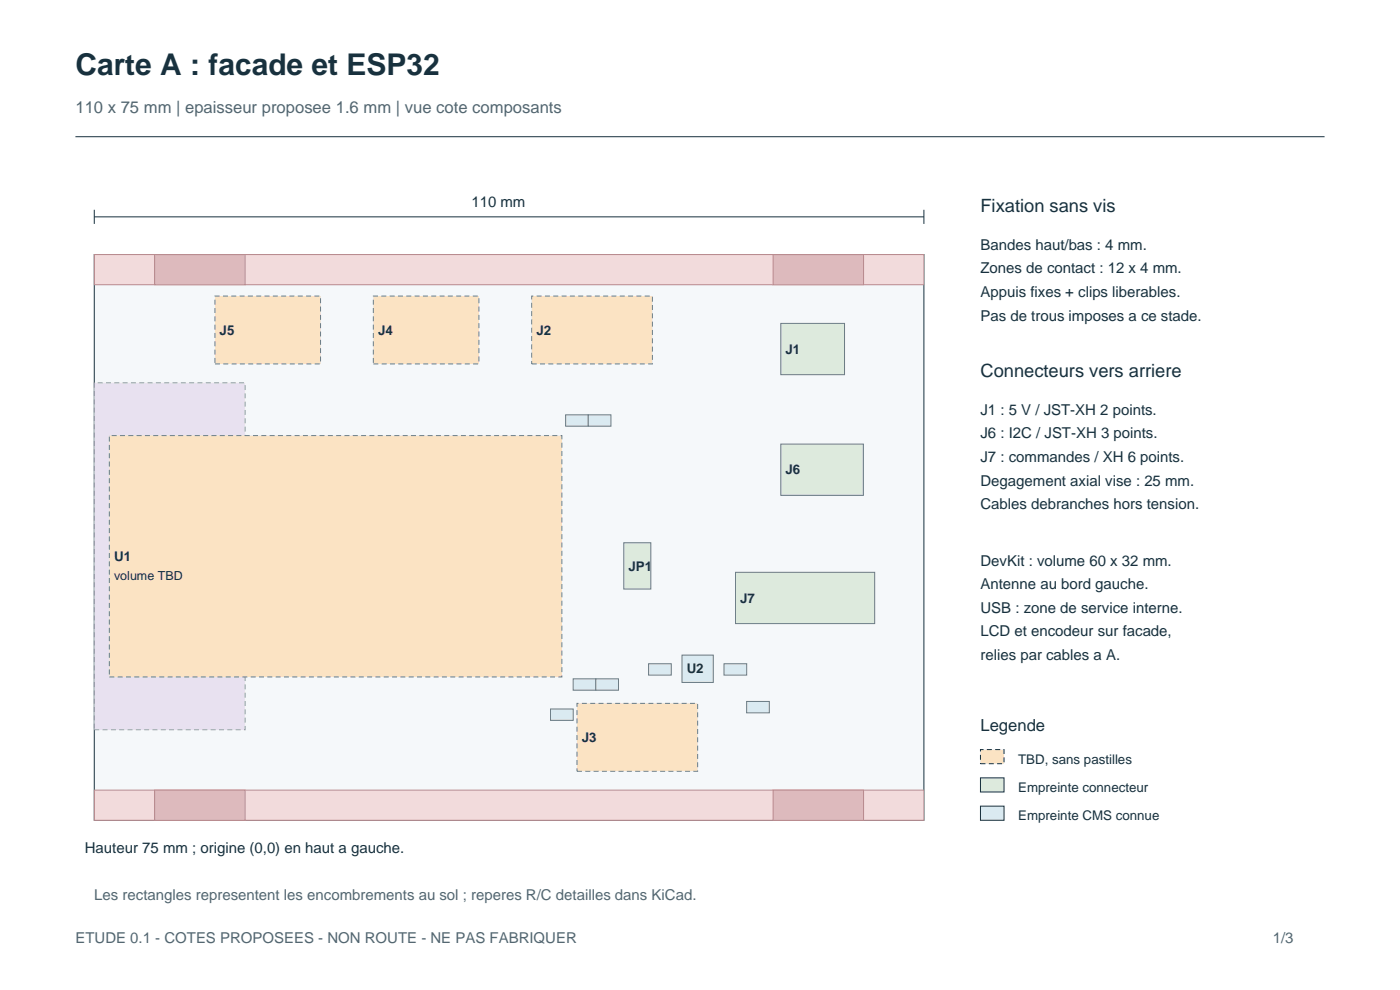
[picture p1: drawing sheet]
<svg xmlns="http://www.w3.org/2000/svg" width="297mm" height="210mm" viewBox="0 0 297 210" stroke-linecap="round" stroke-linejoin="round" font-family="sans-serif">
<defs><g id="words">
<text font-size="6.3" fill="#18313e" x="16" y="16">Carte A : facade et ESP32</text>
<g font-size="3.9" fill="#18313e">
<text x="208" y="45">Fixation sans vis</text>
<text x="208" y="80">Connecteurs vers arriere</text>
</g>
<text font-size="3.5" fill="#526672" x="16" y="24">110 x 75 mm | epaisseur proposee 1.6 mm | vue cote composants</text>
<text font-size="3.5" fill="#18313e" x="208" y="155">Legende</text>
<g font-size="3.2" fill="#18313e">
<text x="100" y="44">110 mm</text>
<text x="208" y="53">Bandes haut/bas : 4 mm.</text>
<text x="208" y="58">Zones de contact : 12 x 4 mm.</text>
<text x="208" y="63">Appuis fixes + clips liberables.</text>
<text x="208" y="68">Pas de trous imposes a ce stade.</text>
<text x="208" y="88">J1 : 5 V / JST-XH 2 points.</text>
<text x="208" y="93">J6 : I2C / JST-XH 3 points.</text>
<text x="208" y="98">J7 : commandes / XH 6 points.</text>
<text x="208" y="103">Degagement axial vise : 25 mm.</text>
<text x="208" y="108">Cables debranches hors tension.</text>
<text x="208" y="120">DevKit : volume 60 x 32 mm.</text>
<text x="208" y="125">Antenne au bord gauche.</text>
<text x="208" y="130">USB : zone de service interne.</text>
<text x="208" y="135">LCD et encodeur sur facade,</text>
<text x="208" y="140">relies par cables a A.</text>
<text x="18" y="181">Hauteur 75 mm ; origine (0,0) en haut a gauche.</text>
</g>
<g font-size="3.2" fill="#526672">
<text x="20" y="191">Les rectangles representent les encombrements au sol ; reperes R/C detailles dans KiCad.</text>
<text x="16" y="200">ETUDE 0.1 - COTES PROPOSEES - NON ROUTE - NE PAS FABRIQUER</text>
<text x="270" y="200">1/3</text>
</g>
<g font-size="2.8" fill="#18313e">
<text x="46.6" y="71">J5</text>
<text x="80.2" y="71">J4</text>
<text x="113.8" y="71">J2</text>
<text x="166.6" y="75">J1</text>
<text x="166.6" y="100.6">J6</text>
<text x="24.2" y="119">U1</text>
<text x="133.3" y="121">JP1</text>
<text x="157" y="127.8">J7</text>
<text x="145.7" y="142.9">U2</text>
<text x="123.4" y="157.4">J3</text>
<text x="216" y="162">TBD, sans pastilles</text>
<text x="216" y="168">Empreinte connecteur</text>
<text x="216" y="174">Empreinte CMS connue</text>
</g>
<text font-size="2.6" fill="#18313e" x="24.2" y="123">volume TBD</text>
</g></defs>
<path d="M16 29h265" fill="none" stroke="#18313e" stroke-width=".21"/>
<path d="M20 54h176v120h-176z" fill-rule="evenodd" fill="#f5f8fa" stroke="#18313e" stroke-width=".21"/>
<path d="M20 46h176M20 44.5v3M196 44.5v3" fill="none" stroke="#18313e" stroke-width=".21"/>
<g fill="#f2dbdc" stroke="#bc8c90" stroke-width=".21">
<path d="M20 54h176v6.4h-176z" fill-rule="evenodd"/>
<path d="M20 167.6h176v6.4h-176z" fill-rule="evenodd"/>
</g>
<g fill="#ddbabd" stroke="#bc8c90" stroke-width=".21">
<path d="M32.8 54h19.2v6.4h-19.2z" fill-rule="evenodd"/>
<path d="M32.8 167.6h19.2v6.4h-19.2z" fill-rule="evenodd"/>
<path d="M164 54h19.2v6.4h-19.2z" fill-rule="evenodd"/>
<path d="M164 167.6h19.2v6.4h-19.2z" fill-rule="evenodd"/>
</g>
<path d="M20 81.2h32v73.6h-32z" fill-rule="evenodd" fill="#e8e1f0" stroke="#9b89ae" stroke-width=".21" stroke-dasharray="1.1 .7" stroke-linecap="butt"/>
<path d="M23.2 92.4h96v51.2h-96z" fill-rule="evenodd" fill="#fbe3c3" stroke="#687d87" stroke-width=".21" stroke-dasharray="1.1 .7" stroke-linecap="butt"/>
<path d="M144.7 139h6.6v5.8h-6.6z" fill-rule="evenodd" fill="#daeaf1" stroke="#687d87" stroke-width=".21"/>
<g fill="#ddeadd" stroke="#687d87" stroke-width=".21">
<path d="M165.6 68.6h13.6v10.9h-13.6z" fill-rule="evenodd"/>
<path d="M165.6 94.2h17.6v10.9h-17.6z" fill-rule="evenodd"/>
<path d="M156 121.4h29.6v10.9h-29.6z" fill-rule="evenodd"/>
</g>
<g fill="#fbe3c3" stroke="#687d87" stroke-width=".21" stroke-dasharray="1.1 .7" stroke-linecap="butt">
<path d="M112.8 62.8h25.6v14.4h-25.6z" fill-rule="evenodd"/>
<path d="M122.4 149.2h25.6v14.4h-25.6z" fill-rule="evenodd"/>
<path d="M79.2 62.8h22.4v14.4h-22.4z" fill-rule="evenodd"/>
<path d="M45.6 62.8h22.4v14.4h-22.4z" fill-rule="evenodd"/>
</g>
<path d="M132.3 115.1h5.8v9.9h-5.8z" fill-rule="evenodd" fill="#ddeadd" stroke="#687d87" stroke-width=".21"/>
<g fill="#daeaf1" stroke="#687d87" stroke-width=".21">
<path d="M137.6 140.8h4.8v2.4h-4.8z" fill-rule="evenodd"/>
<path d="M153.6 140.8h4.8v2.4h-4.8z" fill-rule="evenodd"/>
<path d="M158.4 148.8h4.8v2.4h-4.8z" fill-rule="evenodd"/>
<path d="M116.8 150.4h4.8v2.4h-4.8z" fill-rule="evenodd"/>
<path d="M121.6 144h4.8v2.4h-4.8z" fill-rule="evenodd"/>
<path d="M126.4 144h4.8v2.4h-4.8z" fill-rule="evenodd"/>
<path d="M120 88h4.8v2.4h-4.8z" fill-rule="evenodd"/>
<path d="M124.8 88h4.8v2.4h-4.8z" fill-rule="evenodd"/>
</g>
<path d="M208 159h5v3h-5z" fill-rule="evenodd" fill="#fbe3c3" stroke="#18313e" stroke-width=".21" stroke-dasharray="1.1 .7" stroke-linecap="butt"/>
<path d="M208 165h5v3h-5z" fill-rule="evenodd" fill="#ddeadd" stroke="#18313e" stroke-width=".21"/>
<path d="M208 171h5v3h-5z" fill-rule="evenodd" fill="#daeaf1" stroke="#18313e" stroke-width=".21"/>
<use href="#words"/>
</svg>
